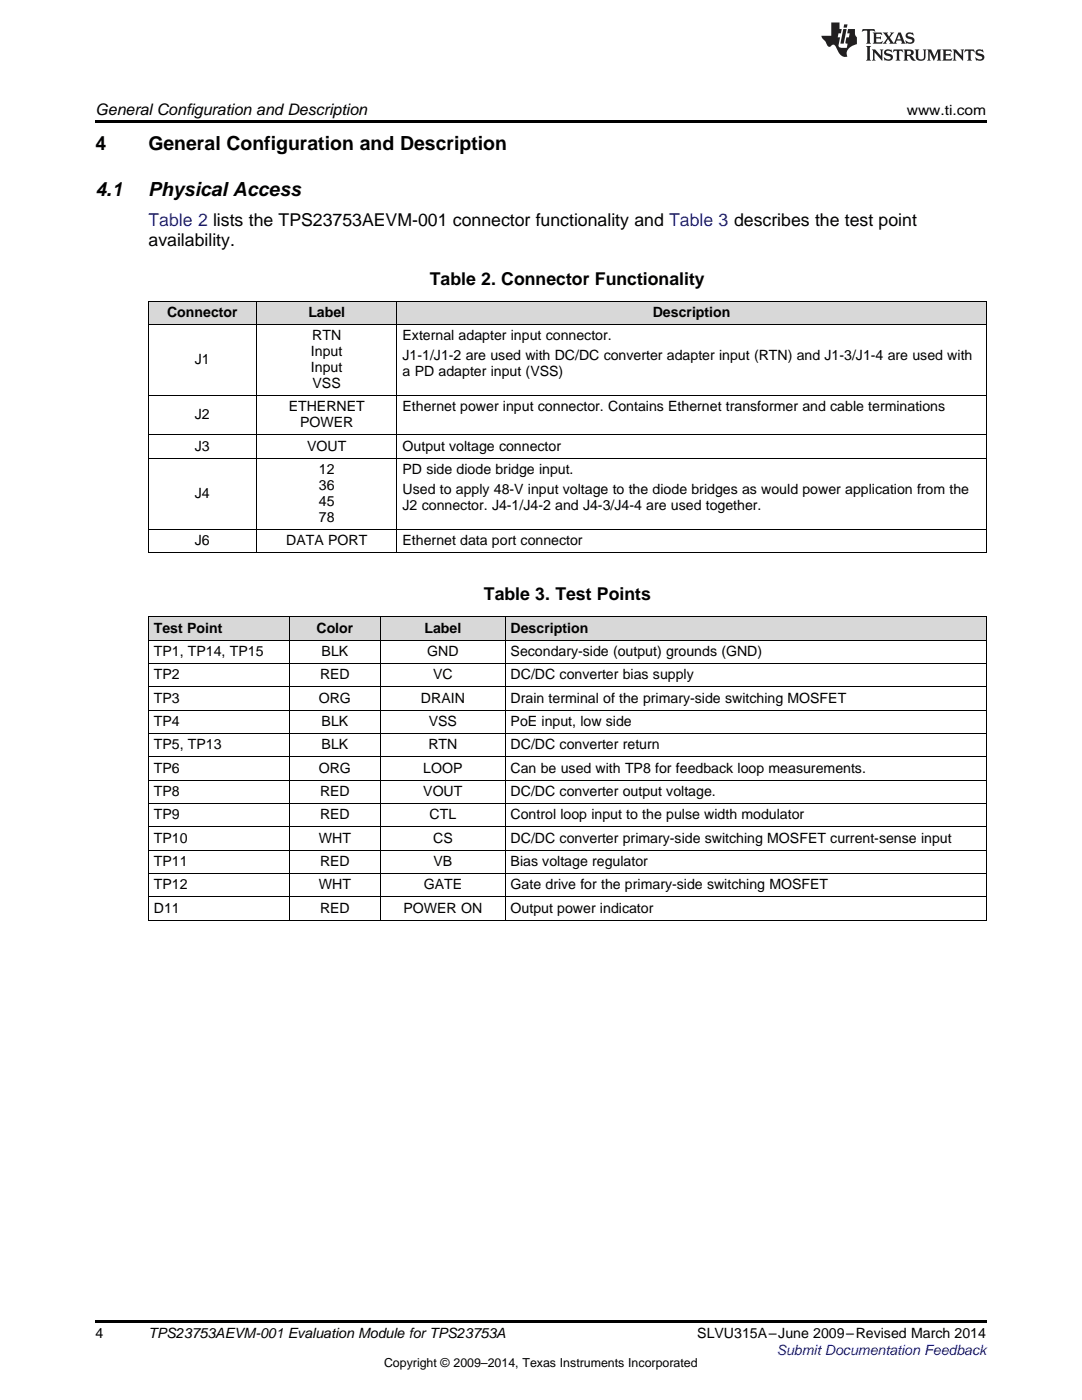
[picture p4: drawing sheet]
<svg xmlns="http://www.w3.org/2000/svg" width="216mm" height="279mm" viewBox="0 0 216 279" stroke-linecap="round" stroke-linejoin="round" font-family="sans-serif">
<defs><g id="words">
<g font-size="3.9">
<text x="19" y="30">4</text>
<text x="29.6" y="30">General Configuration and Description</text>
<text x="19" y="39.2">4.1</text>
<text x="29.6" y="39.2">Physical Access</text>
</g>
<text font-size="3.5" fill="#00f" x="29.6" y="45.2">Table 2 lists the TPS23753AEVM-001 connector functionality and Table 3 describes the test point</text>
<g font-size="3.5">
<text x="29.6" y="49.1">availability.</text>
<text x="85.8" y="56.8">Table 2. Connector Functionality</text>
<text x="96.6" y="119.8">Table 3. Test Points</text>
</g>
<text font-size="3.2" x="19" y="23">General Configuration and Description</text>
<g font-size="2.8">
<text x="180.9" y="23">www.ti.com</text>
<text x="33.3" y="63.3">Connector</text>
<text x="61.5" y="63.3">Label</text>
<text x="130.2" y="63.3">Description</text>
<text x="62.1" y="71.1">Input</text>
<text x="62.3" y="67.9">RTN</text>
<text x="80.3" y="67.9">External adapter input connector.</text>
<text x="80.3" y="71.9">J1-1/J1-2 are used with DC/DC converter adapter input (RTN) and J1-3/J1-4 are used with</text>
<text x="38.9" y="72.7">J1</text>
<text x="62.1" y="74.3">Input</text>
<text x="62.4" y="77.4">VSS</text>
<text x="80.3" y="75">a PD adapter input (VSS)</text>
<text x="38.9" y="83.7">J2</text>
<text x="57.6" y="82.1">ETHERNET</text>
<text x="80.3" y="82.1">Ethernet power input connector. Contains Ethernet transformer and cable terminations</text>
<text x="38.9" y="89.9">J3</text>
<text x="59.9" y="85.3">POWER</text>
<text x="61.3" y="89.9">VOUT</text>
<text x="80.3" y="89.9">Output voltage connector</text>
<text x="63.6" y="94.6">12</text>
<text x="80.3" y="94.6">PD side diode bridge input.</text>
<text x="38.9" y="99.3">J4</text>
<text x="63.6" y="97.8">36</text>
<text x="63.6" y="100.9">45</text>
<text x="80.3" y="98.5">Used to apply 48-V input voltage to the diode bridges as would power application from the</text>
<text x="80.3" y="101.7">J2 connector. J4-1/J4-2 and J4-3/J4-4 are used together.</text>
<text x="63.6" y="104.1">78</text>
<text x="38.9" y="108.8">J6</text>
<text x="57.1" y="108.8">DATA PORT</text>
<text x="80.3" y="108.8">Ethernet data port connector</text>
<text x="30.7" y="126.3">Test Point</text>
<text x="30.7" y="130.9">TP1, TP14, TP15</text>
<text x="63.1" y="126.3">Color</text>
<text x="64.2" y="130.9">BLK</text>
<text x="84.7" y="126.3">Label</text>
<text x="85.3" y="130.9">GND</text>
<text x="101.9" y="126.3">Description</text>
<text x="101.9" y="130.9">Secondary-side (output) grounds (GND)</text>
<text x="30.7" y="135.6">TP2</text>
<text x="63.9" y="135.6">RED</text>
<text x="86.4" y="135.6">VC</text>
<text x="101.9" y="135.6">DC/DC converter bias supply</text>
<text x="30.7" y="140.2">TP3</text>
<text x="63.6" y="140.2">ORG</text>
<text x="84" y="140.2">DRAIN</text>
<text x="101.9" y="140.2">Drain terminal of the primary-side switching MOSFET</text>
<text x="30.7" y="144.9">TP4</text>
<text x="30.7" y="149.5">TP5, TP13</text>
<text x="64.2" y="144.9">BLK</text>
<text x="64.2" y="149.5">BLK</text>
<text x="85.5" y="149.5">RTN</text>
<text x="85.5" y="144.9">VSS</text>
<text x="101.9" y="144.9">PoE input, low side</text>
<text x="101.9" y="149.5">DC/DC converter return</text>
<text x="30.7" y="154.2">TP6</text>
<text x="63.6" y="154.2">ORG</text>
<text x="84.5" y="154.2">LOOP</text>
<text x="101.9" y="154.2">Can be used with TP8 for feedback loop measurements.</text>
<text x="30.7" y="158.9">TP8</text>
<text x="63.9" y="158.9">RED</text>
<text x="84.5" y="158.9">VOUT</text>
<text x="101.9" y="158.9">DC/DC converter output voltage.</text>
<text x="30.7" y="163.5">TP9</text>
<text x="63.9" y="163.5">RED</text>
<text x="85.7" y="163.5">CTL</text>
<text x="101.9" y="163.5">Control loop input to the pulse width modulator</text>
<text x="30.7" y="168.2">TP10</text>
<text x="30.7" y="172.8">TP11</text>
<text x="63.6" y="168.2">WHT</text>
<text x="63.9" y="172.8">RED</text>
<text x="86.4" y="168.2">CS</text>
<text x="86.5" y="172.8">VB</text>
<text x="101.9" y="168.2">DC/DC converter primary-side switching MOSFET current-sense input</text>
<text x="101.9" y="172.8">Bias voltage regulator</text>
<text x="30.7" y="177.5">TP12</text>
<text x="63.6" y="177.5">WHT</text>
<text x="84.6" y="177.5">GATE</text>
<text x="101.9" y="177.5">Gate drive for the primary-side switching MOSFET</text>
<text x="30.7" y="182.1">D11</text>
<text x="63.9" y="182.1">RED</text>
<text x="80.5" y="182.1">POWER ON</text>
<text x="101.9" y="182.1">Output power indicator</text>
<text x="19" y="267">4</text>
<text x="29.6" y="267.1">TPS23753AEVM-001 Evaluation Module for TPS23753A</text>
<text x="139.1" y="267.1">SLVU315A–June 2009–Revised March 2014</text>
</g>
<text font-size="2.8" fill="#00f" x="155" y="270.4">Submit Documentation Feedback</text>
<text font-size="2.5" x="76.6" y="272.7">Copyright © 2009–2014, Texas Instruments Incorporated</text>
</g></defs>
<g fill="#d8d8d8">
<path d="M29.6 123.2h28.1v4.6h-28.1z"/>
<path d="M57.7 123.2h18.3v4.6h-18.3z"/>
<path d="M76 123.2h24.8v4.6h-24.8z"/>
<path d="M100.8 123.2h96v4.6h-96z"/>
<path d="M29.6 60.1h21.6v4.7h-21.6z"/>
<path d="M51.2 60.1h28.1v4.7h-28.1z"/>
<path d="M79.3 60.1h117.5v4.7h-117.5z"/>
</g>
<path d="M19 24h177.8v.6h-177.8zM19 263.5h177.8v.6h-177.8z" fill="#000"/>
<g fill="none" stroke="#000" stroke-width=".2">
<path d="M29.6 78.9h167.2M29.6 64.8h167.2M29.6 60.1h167.2M29.7 60.1v50.2M51.1 60.1v50.2M79.2 60.1v50.2M196.8 60.1v50.2M29.6 91.4h167.2M29.6 86.8h167.2M29.6 110.3h167.2M29.6 105.6h167.2M29.6 137.1h167.2"/>
<path d="M29.6 132.4h167.2M29.6 127.8h167.2M29.6 123.1h167.2M29.7 123.2v60.5M57.7 123.2v60.5M75.9 123.2v60.5M100.8 123.2v60.5M196.8 123.2v60.5M29.6 155.7h167.2M29.6 151h167.2M29.6 146.4h167.2M29.6 141.7h167.2"/>
<path d="M29.6 179h167.2M29.6 174.3h167.2M29.6 169.7h167.2M29.6 165h167.2M29.6 160.4h167.2M29.6 183.6h167.2"/>
</g>
<g fill="#231f20">
<path d="M172.1 5.8l-.1 .6 .5-.3h.5v.2v2.1l-.2 .3h1l-.2-.3v-2.1v-.2h.6l.4 .3-.1-.6zM174.1 6.5l.3 .4v1.5l-.3 .3h1.9l.1-.5a1.04 1.04 0 0 1-1.3 .1v-.6h.6l.4 .2v-.7l-.4 .2h-.6l.1-.6h.7l.4 .2-.1-.5zM176.1 6.5l.9 1.1-.9 1.1h.8l-.1-.2 .4-.7 .4 .7-.2 .2h1.6l-.2-.2 .1-.4h.9l.2 .4-.2 .2h.9l-.2-.3-.8-1.9h-.5l-.9 2.1-.7-1.1 .8-1h-.8l.1 .3-.3 .5-.4-.6 .2-.2zM179.4 6.9l.3 .9h-.7zM180.9 6.6a.63 .63 0 0 0-.2 .7 .63 .63 0 0 0 .6 .4l.6 .2 .1 .2a.75 .75 0 0 1-.7 .4 .75 .75 0 0 1-.6-.5l.1 .7 .2-.1a1.11 1.11 0 0 0 1.5-.5 1.13 1.13 0 0 0-1.3-.9l-.1-.3a1.04 1.04 0 0 1 1.2 .2l-.1-.6-.2 .1-.5-.1zM172.8 9.2l.3 .3v2.2l-.3 .4h1l-.2-.4v-2.2l.2-.3zM174 9.9l.2 .3v1.5l-.2 .4h.7l-.2-.4v-1.3l1.6 1.7v-1.9l.2-.3h-.7l.2 .3v.9l-1.2-1.2zM176.6 10a.62 .62 0 0 0-.2 .7 .62 .62 0 0 0 .6 .4l.6 .2 .1 .2a.76 .76 0 0 1-.7 .4 .76 .76 0 0 1-.6-.5l.1 .7 .1-.1a1.11 1.11 0 0 0 1.6-.6 1.13 1.13 0 0 0-1.3-.8l-.1-.3a1.04 1.04 0 0 1 1.2 .1l-.1-.5-.2 .1-.5-.2zM178.3 9.9l-.1 .6a.61 .61 0 0 1 .7-.3v1.5l-.2 .4h1l-.3-.4v-1.5a.63 .63 0 0 1 .8 .3l-.1-.6zM180.3 9.9l.2 .3v1.5l-.2 .4h.9l-.2-.2v-.7l.6 .2a.76 .76 0 0 0 1.1 .6l-1-.9a.58 .58 0 0 0 .6-.6 .58 .58 0 0 0-.5-.6zM181 10.2l.1-.1a.45 .45 0 0 1 .6 .1 .45 .45 0 0 1 .1 .5l-.8 .2zM182.5 9.9l.2 .2a2.17 2.17 0 0 0 .4 1.9 .99 .99 0 0 0 1.6-.7v-1.1l.2-.3h-.8l.2 .2a1.92 1.92 0 0 1-.2 1.7 .6 .6 0 0 1-.9-.5v-1.1l.2-.3zM185 9.9l.2 .3v1.5l-.2 .4h.7l-.2-.4v-1.4l.8 1.8 .8-1.8v1.4l-.2 .4h1l-.3-.4v-1.5l.3-.3h-.8l-.7 1.4-.6-1.4zM188 9.9l.2 .3v1.5l-.2 .4h1.8l.2-.6a1.04 1.04 0 0 1-1.3 .2v-.6h.6l.4 .1v-.6l-.4 .2h-.6l.1-.6h.7l.4 .2-.1-.5zM190.1 9.9l.2 .3v1.5l-.2 .4h.7l-.2-.4v-1.3l1.6 1.7v-1.9l.2-.3h-.7l.2 .3v.9l-1.1-1.2zM192.6 9.9l-.1 .6a.61 .61 0 0 1 .7-.3v1.5l-.2 .4h.9l-.2-.4v-1.5a.63 .63 0 0 1 .8 .3l-.2-.6zM194.9 10a.62 .62 0 0 0-.2 .7 .62 .62 0 0 0 .6 .4l.5 .2 .2 .2a.76 .76 0 0 1-.7 .4 .76 .76 0 0 1-.7-.5l.2 .7 .1-.1a1.11 1.11 0 0 0 1.5-.6 1.13 1.13 0 0 0-1.2-.8l-.1-.3a1.04 1.04 0 0 1 1.2 .1l-.2-.5-.2 .1-.5-.2z"/>
<path d="M165.9 4.5v2.6h-2l.1 .4 .8 .9a.91 .91 0 0 0 .9 .9 .56 .56 0 0 1 .5-.4 .56 .56 0 0 1 .5 .3l.4 .8a1.53 1.53 0 0 0 2 1.3 1.54 1.54 0 0 1 1-2.1l.9-.4-.1-1.4a1.52 1.52 0 0 1-.3-1.6h-1.4l-.2 .9h.5l-.1 .8h-.5l-.2 .9v.2l.4 .1-.1 .9a1.93 1.93 0 0 1-1.7-.3l.3-1.8h-.4l.1-.8h.5l.2-.9h-.5v-1.3zM168.3 5.8l-.6 2.9h.7l.5-2.9zM168.4 4.9l-.1 .6h.7l.1-.6z"/>
</g>
<use href="#words"/>
</svg>
